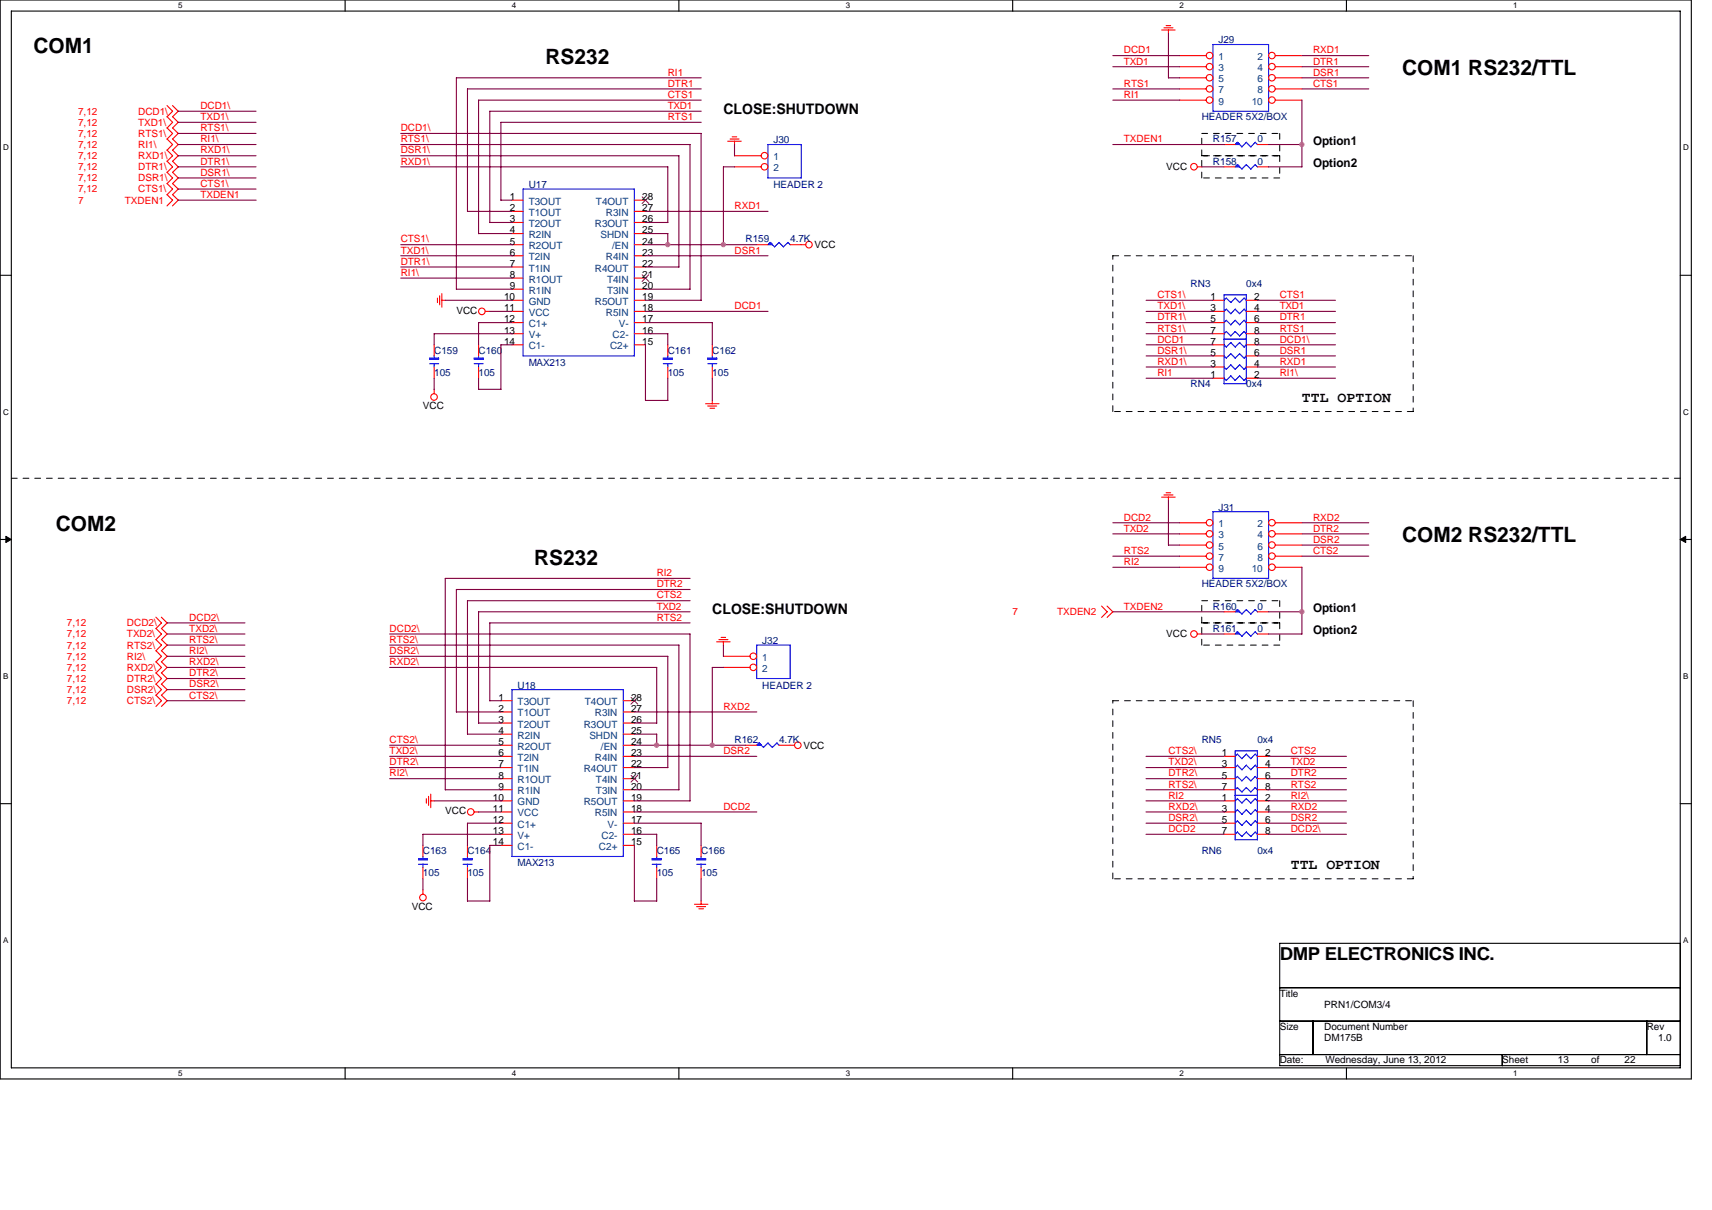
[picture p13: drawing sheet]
<svg xmlns="http://www.w3.org/2000/svg" width="297mm" height="210mm" viewBox="0 0 297 210" stroke-linecap="round" stroke-linejoin="round" font-family="sans-serif">
<defs><g id="words">
<g font-size="3.7">
<text x="5.8" y="9.2">COM1</text>
<text x="94.6" y="11.1">RS232</text>
<text x="243.3" y="13">COM1 RS232/TTL</text>
<text x="9.7" y="92.2">COM2</text>
<text x="243.3" y="94.1">COM2 RS232/TTL</text>
<text x="92.7" y="98">RS232</text>
</g>
<text font-size="3.1" x="222" y="166.6">DMP ELECTRONICS INC.</text>
<g font-size="2.5">
<text x="125.5" y="19.7">CLOSE:SHUTDOWN</text>
<text x="225.9" y="69.7">TTL OPTION</text>
<text x="123.6" y="106.6">CLOSE:SHUTDOWN</text>
<text x="224" y="150.7">TTL OPTION</text>
</g>
<g font-size="2.1">
<text x="227.8" y="25.1">Option1</text>
<text x="227.8" y="29">Option2</text>
<text x="227.8" y="106.2">Option1</text>
<text x="227.8" y="110.1">Option2</text>
</g>
<g font-size="1.7" fill="#f00">
<text x="195" y="9.3">DCD1</text>
<text x="195" y="11.2">TXD1</text>
<text x="227.8" y="9.3">RXD1</text>
<text x="227.8" y="11.2">DTR1</text>
<text x="115.9" y="15.1">DTR1</text>
<text x="115.9" y="13.1">RI1</text>
<text x="115.9" y="17">CTS1</text>
<text x="195" y="15.1">RTS1</text>
<text x="195" y="17">RI1</text>
<text x="227.8" y="15.1">CTS1</text>
<text x="227.8" y="13.1">DSR1</text>
<text x="13.5" y="19.9">7,12</text>
<text x="13.5" y="23.7">7,12</text>
<text x="13.5" y="21.8">7,12</text>
<text x="24" y="19.9">DCD1\</text>
<text x="24" y="23.7">RTS1\</text>
<text x="24" y="21.8">TXD1\</text>
<text x="34.8" y="20.8">TXD1\</text>
<text x="34.8" y="18.9">DCD1\</text>
<text x="34.8" y="22.8">RTS1\</text>
<text x="69.5" y="22.8">DCD1\</text>
<text x="115.9" y="18.9">TXD1</text>
<text x="115.9" y="20.8">RTS1</text>
<text x="13.5" y="29.5">7,12</text>
<text x="13.5" y="27.6">7,12</text>
<text x="13.5" y="25.7">7,12</text>
<text x="24" y="29.5">DTR1\</text>
<text x="24" y="27.6">RXD1\</text>
<text x="24" y="25.7">RI1\</text>
<text x="34.8" y="24.7">RI1\</text>
<text x="34.8" y="26.6">RXD1\</text>
<text x="34.8" y="28.6">DTR1\</text>
<text x="69.5" y="24.7">RTS1\</text>
<text x="69.5" y="28.6">RXD1\</text>
<text x="69.5" y="26.6">DSR1\</text>
<text x="195" y="24.7">TXDEN1</text>
<text x="13.5" y="35.3">7</text>
<text x="13.5" y="33.4">7,12</text>
<text x="13.5" y="31.5">7,12</text>
<text x="21.7" y="35.3">TXDEN1</text>
<text x="24" y="33.4">CTS1\</text>
<text x="24" y="31.5">DSR1\</text>
<text x="34.8" y="34.4">TXDEN1</text>
<text x="34.8" y="30.5">DSR1\</text>
<text x="34.8" y="32.4">CTS1\</text>
<text x="127.4" y="36.3">RXD1</text>
<text x="69.5" y="44">TXD1\</text>
<text x="69.5" y="42.1">CTS1\</text>
<text x="69.5" y="47.9">RI1\</text>
<text x="69.5" y="45.9">DTR1\</text>
<text x="127.4" y="44">DSR1</text>
<text x="127.4" y="53.7">DCD1</text>
<text x="200.8" y="51.7">CTS1\</text>
<text x="200.8" y="53.7">TXD1\</text>
<text x="222" y="51.7">CTS1</text>
<text x="222" y="53.7">TXD1</text>
<text x="200.8" y="59.5">DCD1</text>
<text x="200.8" y="55.6">DTR1\</text>
<text x="200.8" y="57.5">RTS1\</text>
<text x="222" y="57.5">RTS1</text>
<text x="222" y="59.5">DCD1\</text>
<text x="222" y="55.6">DTR1</text>
<text x="200.8" y="61.4">DSR1\</text>
<text x="200.8" y="65.2">RI1</text>
<text x="200.8" y="63.3">RXD1\</text>
<text x="222" y="61.4">DSR1</text>
<text x="222" y="65.2">RI1\</text>
<text x="222" y="63.3">RXD1</text>
<text x="195" y="90.3">DCD2</text>
<text x="195" y="92.3">TXD2</text>
<text x="227.8" y="90.3">RXD2</text>
<text x="227.8" y="92.3">DTR2</text>
<text x="227.8" y="94.2">DSR2</text>
<text x="113.9" y="100">RI2</text>
<text x="113.9" y="101.9">DTR2</text>
<text x="195" y="96.1">RTS2</text>
<text x="195" y="98.1">RI2</text>
<text x="227.8" y="96.1">CTS2</text>
<text x="32.8" y="107.7">DCD2\</text>
<text x="113.9" y="103.8">CTS2</text>
<text x="113.9" y="107.7">RTS2</text>
<text x="113.9" y="105.8">TXD2</text>
<text x="175.7" y="106.7">7</text>
<text x="183.4" y="106.7">TXDEN2</text>
<text x="195" y="105.8">TXDEN2</text>
<text x="11.6" y="108.7">7,12</text>
<text x="11.6" y="110.6">7,12</text>
<text x="11.6" y="112.5">7,12</text>
<text x="22" y="108.7">DCD2\</text>
<text x="22" y="110.6">TXD2\</text>
<text x="22" y="112.5">RTS2\</text>
<text x="32.8" y="109.6">TXD2\</text>
<text x="32.8" y="111.6">RTS2\</text>
<text x="32.8" y="113.5">RI2\</text>
<text x="67.6" y="109.6">DCD2\</text>
<text x="67.6" y="111.6">RTS2\</text>
<text x="67.6" y="113.5">DSR2\</text>
<text x="11.6" y="114.5">7,12</text>
<text x="11.6" y="116.4">7,12</text>
<text x="11.6" y="118.3">7,12</text>
<text x="22" y="114.5">RI2\</text>
<text x="22" y="116.4">RXD2\</text>
<text x="22" y="118.3">DTR2\</text>
<text x="32.8" y="115.4">RXD2\</text>
<text x="32.8" y="117.4">DTR2\</text>
<text x="32.8" y="119.3">DSR2\</text>
<text x="67.6" y="115.4">RXD2\</text>
<text x="11.6" y="120.3">7,12</text>
<text x="11.6" y="122.2">7,12</text>
<text x="22" y="120.3">DSR2\</text>
<text x="22" y="122.2">CTS2\</text>
<text x="32.8" y="121.2">CTS2\</text>
<text x="125.5" y="123.1">RXD2</text>
<text x="67.6" y="130.9">TXD2\</text>
<text x="67.6" y="128.9">CTS2\</text>
<text x="125.5" y="130.9">DSR2</text>
<text x="202.7" y="130.9">CTS2\</text>
<text x="224" y="130.9">CTS2</text>
<text x="67.6" y="132.8">DTR2\</text>
<text x="67.6" y="134.7">RI2\</text>
<text x="202.7" y="132.8">TXD2\</text>
<text x="202.7" y="136.7">RTS2\</text>
<text x="202.7" y="134.7">DTR2\</text>
<text x="224" y="134.7">DTR2</text>
<text x="224" y="136.7">RTS2</text>
<text x="224" y="132.8">TXD2</text>
<text x="125.5" y="140.5">DCD2</text>
<text x="202.7" y="140.5">RXD2\</text>
<text x="202.7" y="142.5">DSR2\</text>
<text x="202.7" y="138.6">RI2</text>
<text x="224" y="138.6">RI2\</text>
<text x="224" y="142.5">DSR2</text>
<text x="224" y="140.5">RXD2</text>
<text x="202.7" y="144.4">DCD2</text>
<text x="224" y="144.4">DCD2\</text>
</g>
<g font-size="1.7" fill="#000080">
<text x="211.4" y="7.5">J29</text>
<text x="208.5" y="20.8">HEADER 5X2/BOX</text>
<text x="134.2" y="24.9">J30</text>
<text x="210.5" y="28.6">R158</text>
<text x="210.5" y="24.7">R157</text>
<text x="218.2" y="28.6">0</text>
<text x="218.2" y="24.7">0</text>
<text x="91.7" y="32.6">U17</text>
<text x="134.2" y="32.6">HEADER 2</text>
<text x="129.4" y="42.1">R159</text>
<text x="137.1" y="42.1">4.7K</text>
<text x="206.6" y="49.8">RN3</text>
<text x="216.2" y="49.8">0x4</text>
<text x="75.3" y="61.4">C159</text>
<text x="75.3" y="65.2">105</text>
<text x="83" y="61.4">C160</text>
<text x="83" y="65.2">105</text>
<text x="91.7" y="63.5">MAX213</text>
<text x="115.9" y="61.4">C161</text>
<text x="115.9" y="65.2">105</text>
<text x="123.6" y="61.4">C162</text>
<text x="123.6" y="65.2">105</text>
<text x="206.6" y="67.2">RN4</text>
<text x="216.2" y="67.2">0x4</text>
<text x="211.4" y="88.6">J31</text>
<text x="208.5" y="101.9">HEADER 5X2/BOX</text>
<text x="210.5" y="105.8">R160</text>
<text x="218.2" y="105.8">0</text>
<text x="132.3" y="111.8">J32</text>
<text x="210.5" y="109.6">R161</text>
<text x="218.2" y="109.6">0</text>
<text x="89.8" y="119.5">U18</text>
<text x="132.3" y="119.5">HEADER 2</text>
<text x="127.4" y="128.9">R162</text>
<text x="135.2" y="128.9">4.7K</text>
<text x="208.5" y="128.9">RN5</text>
<text x="218.2" y="128.9">0x4</text>
<text x="73.4" y="148.3">C163</text>
<text x="81.1" y="148.3">C164</text>
<text x="113.9" y="148.3">C165</text>
<text x="121.6" y="148.3">C166</text>
<text x="208.5" y="148.3">RN6</text>
<text x="218.2" y="148.3">0x4</text>
<text x="73.4" y="152.1">105</text>
<text x="81.1" y="152.1">105</text>
<text x="89.8" y="150.4">MAX213</text>
<text x="113.9" y="152.1">105</text>
<text x="121.6" y="152.1">105</text>
</g>
<g font-size="1.7" fill="#004080">
<text x="211.4" y="10.4">1</text>
<text x="218.2" y="10.4">2</text>
<text x="211.4" y="12.4">3</text>
<text x="211.4" y="14.3">5</text>
<text x="211.4" y="16.2">7</text>
<text x="218.2" y="12.4">4</text>
<text x="218.2" y="14.3">6</text>
<text x="218.2" y="16.2">8</text>
<text x="211.4" y="18.2">9</text>
<text x="217.2" y="18.2">10</text>
<text x="134.2" y="27.8">1</text>
<text x="134.2" y="29.7">2</text>
<text x="91.7" y="35.5">T3OUT</text>
<text x="103.4" y="35.5">T4OUT</text>
<text x="91.7" y="37.5">T1OUT</text>
<text x="91.7" y="39.4">T2OUT</text>
<text x="91.7" y="41.3">R2IN</text>
<text x="103.2" y="39.4">R3OUT</text>
<text x="104.2" y="41.3">SHDN</text>
<text x="105.1" y="37.5">R3IN</text>
<text x="91.7" y="43.2">R2OUT</text>
<text x="91.7" y="45.2">T2IN</text>
<text x="91.7" y="47.1">T1IN</text>
<text x="103.2" y="47.1">R4OUT</text>
<text x="105.1" y="45.2">R4IN</text>
<text x="106.2" y="43.2">/EN</text>
<text x="91.7" y="49">R1OUT</text>
<text x="91.7" y="51">R1IN</text>
<text x="91.7" y="52.9">GND</text>
<text x="103.2" y="52.9">R5OUT</text>
<text x="105.3" y="51">T3IN</text>
<text x="105.3" y="49">T4IN</text>
<text x="91.7" y="54.8">VCC</text>
<text x="91.7" y="56.8">C1+</text>
<text x="91.7" y="58.7">V+</text>
<text x="105.1" y="54.8">R5IN</text>
<text x="106.3" y="58.7">C2-</text>
<text x="107.4" y="56.8">V-</text>
<text x="91.7" y="60.6">C1-</text>
<text x="105.9" y="60.6">C2+</text>
<text x="211.4" y="91.5">1</text>
<text x="211.4" y="93.4">3</text>
<text x="211.4" y="95.4">5</text>
<text x="218.2" y="91.5">2</text>
<text x="218.2" y="93.4">4</text>
<text x="218.2" y="95.4">6</text>
<text x="211.4" y="97.3">7</text>
<text x="211.4" y="99.2">9</text>
<text x="217.2" y="99.2">10</text>
<text x="218.2" y="97.3">8</text>
<text x="132.3" y="114.7">1</text>
<text x="132.3" y="116.6">2</text>
<text x="89.8" y="122.4">T3OUT</text>
<text x="89.8" y="124.3">T1OUT</text>
<text x="101.5" y="122.4">T4OUT</text>
<text x="103.2" y="124.3">R3IN</text>
<text x="89.8" y="126.3">T2OUT</text>
<text x="89.8" y="128.2">R2IN</text>
<text x="89.8" y="130.1">R2OUT</text>
<text x="101.3" y="126.3">R3OUT</text>
<text x="102.3" y="128.2">SHDN</text>
<text x="104.3" y="130.1">/EN</text>
<text x="89.8" y="132">T2IN</text>
<text x="89.8" y="134">T1IN</text>
<text x="89.8" y="135.9">R1OUT</text>
<text x="89.8" y="137.8">R1IN</text>
<text x="101.3" y="134">R4OUT</text>
<text x="103.2" y="132">R4IN</text>
<text x="103.4" y="137.8">T3IN</text>
<text x="103.4" y="135.9">T4IN</text>
<text x="89.8" y="139.8">GND</text>
<text x="89.8" y="141.7">VCC</text>
<text x="89.8" y="143.6">C1+</text>
<text x="101.3" y="139.8">R5OUT</text>
<text x="103.2" y="141.7">R5IN</text>
<text x="105.4" y="143.6">V-</text>
<text x="89.8" y="145.6">V+</text>
<text x="89.8" y="147.5">C1-</text>
<text x="103.9" y="147.5">C2+</text>
<text x="104.4" y="145.6">C2-</text>
</g>
<g font-size="1.7">
<text x="202.3" y="29.5">VCC</text>
<text x="88.4" y="34.7">1</text>
<text x="111.4" y="34.7">28</text>
<text x="88.4" y="36.7">2</text>
<text x="88.4" y="38.6">3</text>
<text x="88.4" y="40.5">4</text>
<text x="111.4" y="40.5">25</text>
<text x="111.4" y="38.6">26</text>
<text x="111.4" y="36.7">27</text>
<text x="88.4" y="42.4">5</text>
<text x="88.4" y="44.4">6</text>
<text x="88.4" y="46.3">7</text>
<text x="111.4" y="46.3">22</text>
<text x="111.4" y="44.4">23</text>
<text x="111.4" y="42.4">24</text>
<text x="141.3" y="43.1">VCC</text>
<text x="87.5" y="52.1">10</text>
<text x="88.4" y="48.2">8</text>
<text x="88.4" y="50.2">9</text>
<text x="111.4" y="52.1">19</text>
<text x="111.4" y="50.2">20</text>
<text x="111.4" y="48.2">21</text>
<text x="210.1" y="52.1">1</text>
<text x="217.6" y="52.1">2</text>
<text x="79.2" y="54.4">VCC</text>
<text x="87.5" y="54">11</text>
<text x="87.5" y="56">12</text>
<text x="87.5" y="57.9">13</text>
<text x="87.5" y="59.8">14</text>
<text x="111.4" y="59.8">15</text>
<text x="111.4" y="57.9">16</text>
<text x="111.4" y="56">17</text>
<text x="111.4" y="54">18</text>
<text x="210.1" y="54">3</text>
<text x="210.1" y="56">5</text>
<text x="210.1" y="57.9">7</text>
<text x="210.1" y="59.8">7</text>
<text x="217.6" y="54">4</text>
<text x="217.6" y="56">6</text>
<text x="217.6" y="57.9">8</text>
<text x="217.6" y="59.8">8</text>
<text x="210.1" y="65.6">1</text>
<text x="210.1" y="63.7">3</text>
<text x="210.1" y="61.7">5</text>
<text x="217.6" y="65.6">2</text>
<text x="217.6" y="63.7">4</text>
<text x="217.6" y="61.7">6</text>
<text x="73.4" y="71">VCC</text>
<text x="202.3" y="110.6">VCC</text>
<text x="86.5" y="121.6">1</text>
<text x="86.5" y="123.5">2</text>
<text x="86.5" y="125.5">3</text>
<text x="109.5" y="125.5">26</text>
<text x="109.5" y="123.5">27</text>
<text x="109.5" y="121.6">28</text>
<text x="86.5" y="127.4">4</text>
<text x="86.5" y="129.3">5</text>
<text x="86.5" y="131.2">6</text>
<text x="109.5" y="131.2">23</text>
<text x="109.5" y="129.3">24</text>
<text x="109.5" y="127.4">25</text>
<text x="139.4" y="129.9">VCC</text>
<text x="212" y="131.2">1</text>
<text x="219.5" y="131.2">2</text>
<text x="86.5" y="133.2">7</text>
<text x="86.5" y="135.1">8</text>
<text x="86.5" y="137">9</text>
<text x="109.5" y="137">20</text>
<text x="109.5" y="135.1">21</text>
<text x="109.5" y="133.2">22</text>
<text x="212" y="133.2">3</text>
<text x="212" y="135.1">5</text>
<text x="212" y="137">7</text>
<text x="219.5" y="133.2">4</text>
<text x="219.5" y="135.1">6</text>
<text x="219.5" y="137">8</text>
<text x="77.3" y="141.3">VCC</text>
<text x="85.5" y="139">10</text>
<text x="85.5" y="140.9">11</text>
<text x="85.5" y="142.8">12</text>
<text x="109.5" y="142.8">17</text>
<text x="109.5" y="140.9">18</text>
<text x="109.5" y="139">19</text>
<text x="212" y="139">1</text>
<text x="212" y="140.9">3</text>
<text x="212" y="142.8">5</text>
<text x="219.5" y="139">2</text>
<text x="219.5" y="140.9">4</text>
<text x="219.5" y="142.8">6</text>
<text x="85.5" y="144.8">13</text>
<text x="85.5" y="146.7">14</text>
<text x="109.5" y="146.7">15</text>
<text x="109.5" y="144.8">16</text>
<text x="212" y="144.8">7</text>
<text x="219.5" y="144.8">8</text>
<text x="71.5" y="157.9">VCC</text>
<text x="222" y="173">Title</text>
<text x="222" y="178.8">Size</text>
<text x="229.8" y="174.9">PRN1/COM3/4</text>
<text x="229.8" y="178.8">Document Number</text>
<text x="285.7" y="178.8">Rev</text>
<text x="222" y="184.6">Date:</text>
<text x="229.8" y="180.7">DM175B</text>
<text x="230" y="184.6">Wednesday, June 13, 2012</text>
<text x="260.6" y="184.6">Sheet</text>
<text x="270.3" y="184.6">13</text>
<text x="276.1" y="184.6">of</text>
<text x="281.9" y="184.6">22</text>
<text x="287.7" y="180.7">1.0</text>
</g>
<g font-size="1.4">
<text x="30.9" y="1.5">5</text>
<text x="88.8" y="1.5">4</text>
<text x="146.7" y="1.5">3</text>
<text x="204.7" y="1.5">2</text>
<text x="262.6" y="1.5">1</text>
<text x=".5" y="26.1">D</text>
<text x="292" y="26.1">D</text>
<text x=".5" y="71.9">C</text>
<text x="292" y="71.9">C</text>
<text x=".5" y="117.8">B</text>
<text x="292" y="117.8">B</text>
<text x=".5" y="163.6">A</text>
<text x="292" y="163.6">A</text>
<text x="30.9" y="186.8">5</text>
<text x="88.8" y="186.8">4</text>
<text x="146.7" y="186.8">3</text>
<text x="204.7" y="186.8">2</text>
<text x="262.6" y="186.8">1</text>
</g>
</g></defs>
<path d="M0 0h293.5v187.2h-293.5zM2 1.9h289.5v183.4h-289.5z" fill="none" stroke="#000" stroke-width=".19"/>
<g fill="#fff">
<path d="M30.9 .2h.8v1.6h-.8z"/>
<path d="M30.9 185.5h.8v1.6h-.8z"/>
</g>
<path d="M59.9 0v1.9M59.9 185.3v1.9" fill="none" stroke="#000" stroke-width=".19"/>
<g fill="#fff">
<path d="M88.8 .2h.8v1.6h-.8z"/>
<path d="M88.8 185.5h.8v1.6h-.8z"/>
</g>
<path d="M117.8 0v1.9M117.8 185.3v1.9" fill="none" stroke="#000" stroke-width=".19"/>
<g fill="#fff">
<path d="M146.7 .2h.8v1.6h-.8z"/>
<path d="M146.7 185.5h.8v1.6h-.8z"/>
</g>
<path d="M175.7 0v1.9M175.7 185.3v1.9" fill="none" stroke="#000" stroke-width=".19"/>
<g fill="#fff">
<path d="M204.7 .2h.7v1.6h-.7z"/>
<path d="M204.7 185.5h.7v1.6h-.7z"/>
</g>
<path d="M233.6 0v1.9M233.6 185.3v1.9" fill="none" stroke="#000" stroke-width=".19"/>
<g fill="#fff">
<path d="M262.6 .2h.7v1.6h-.7z"/>
<path d="M262.6 185.5h.7v1.6h-.7z"/>
<path d="M.5 24.8h1v1.6h-1z"/>
<path d="M292 24.8h1v1.6h-1z"/>
<path d="M.5 70.7h1v1.5h-1z"/>
<path d="M292 70.7h1v1.5h-1z"/>
</g>
<path d="M0 47.8h2M291.5 47.8h2" fill="none" stroke="#000" stroke-width=".19"/>
<g fill="#fff">
<path d="M.5 116.5h.9v1.6h-.9z"/>
<path d="M292 116.5h.9v1.6h-.9z"/>
</g>
<path d="M0 93.6h2M291.5 93.6h2" fill="none" stroke="#000" stroke-width=".19"/>
<path d="M1 93.1l1 .5-1 .5zM291.5 93.6l1-.5v1z" fill="#000" stroke="#000" stroke-width=".17"/>
<g fill="#fff">
<path d="M.5 162.4h.9v1.5h-.9z"/>
<path d="M292 162.4h.9v1.5h-.9z"/>
</g>
<path d="M0 139.5h2M291.5 139.5h2M222 163.7h69.5v21.2h-69.5zM222 171.4h69.5M222 177.2h69.5M227.8 177.2v5.8M285.7 177.2v5.8M222 183h69.5M260.6 183v1.9" fill="none" stroke="#000" stroke-width=".19"/>
<g fill="none" stroke="#000" stroke-width=".17" stroke-dasharray="1 1 1 1 1 1 1 1">
<path d="M208.5 23.2h13.5M208.5 27v-3.8M208.5 27h13.5M208.5 30.9v-3.9M222 23.2v3.8M222 27h-13.5M222 27v3.9M222 30.9h-13.5M193.1 44.4h52.1M245.2 44.4v27M193.1 71.4v-27M245.2 71.4h-52.1"/>
<path d="M2 83h289.5M208.5 104.2h13.5M208.5 108.1v-3.9M208.5 108.1h13.5M208.5 112v-3.9M222 104.2v3.9M222 108.1h-13.5M222 108.1v3.9M222 112h-13.5M193.1 121.6h52.1M245.2 121.6v30.9M193.1 152.5v-30.9"/>
<path d="M245.2 152.5h-52.1"/>
</g>
<g fill="none" stroke="#f00" stroke-width=".19">
<path d="M29 18.3l.9 1-.9 1 .9 .9-.9 1M29.9 18.3l1 1-1 1 1 .9-1 1M201.5 5.2h2.4M201.9 4.8h1.6M202.3 4.4h.8M202.7 5.2v.6M204.7 9.7h4.6M204.7 11.6h4.6M204.7 13.5h4.6M204.7 15.4h4.6M204.7 17.4h4.6M221.3 9.7h4.6"/>
<path d="M221.3 11.6h4.6M221.3 13.5h4.6M221.3 15.4h4.6M221.3 17.4h4.6M29 31.8l.9 1-.9 1M29 28l.9 1-.9 .9M29 33.8l.9 .9-.9 1M29 22.2l.9 1-.9 1M29 29.9l.9 1-.9 1M29 26l.9 1-.9 1M29 24.1l.9 1-.9 1M29.9 31.8l1 1-1 1"/>
<path d="M29.9 28l1 1-1 .9M29.9 33.8l1 .9-1 1M29.9 22.2l1 1-1 1M29.9 29.9l1 1-1 1M29.9 26l1 1-1 1M29.9 24.1l1 1-1 1M88.8 34.7h2M88.8 36.7h2M88.8 38.6h2M110.1 34.7h1.9M110.1 36.7h1.9M110.1 38.6h1.9"/>
<path d="M126.3 24.5h2.3M126.7 24.1h1.5M127 23.7h.8M127.4 24.5v.6M127.4 29h4.7M127.4 27h4.7M207.7 29h.8M212.4 29h1.9M212.4 25.1h1.9M218.2 29h1.9M218.2 25.1h1.9M75.3 59.8v2"/>
<path d="M75.9 51.7v.8M76.3 51.3v1.6M76.6 52.1h.7M76.7 50.9v2.4M83 59.8v2M84.2 54h.8M88.8 54h2M88.8 52.1h2M88.8 42.5h2M88.8 40.5h2M88.8 44.4h2M88.8 46.3h2"/>
<path d="M88.8 48.3h2M88.8 50.2h2M88.8 56h2M88.8 57.9h2M88.8 59.8h2M110.1 54h1.9M110.1 52.1h1.9M110.1 42.5h1.9M110.1 40.5h1.9M110.1 44.4h1.9M110.1 46.3h1.9M110.1 48.3h1.9"/>
<path d="M110.1 50.2h1.9M110.1 56h1.9M110.1 57.9h1.9M110.1 59.8h1.9M115.9 59.8v2M123.6 59.8v2M131.3 42.5h1.9M137.1 42.5h2.7M210.5 54h1.9M210.5 52.1h1.9M210.5 56h1.9M210.5 57.9h1.9"/>
<path d="M210.5 59.8h1.9M216.2 54h2M216.2 52.1h2M216.2 56h2M216.2 57.9h2M216.2 59.8h2M75.3 63.7v1.9M75.3 67.5v.8M83 63.7v1.9M115.9 63.7v1.9M122.4 70.1h2.4M122.8 70.5h1.6"/>
<path d="M123.2 70.8h.8M123.6 63.7v1.9M123.6 69.5v.6M210.5 65.6h1.9M210.5 63.7h1.9M210.5 61.8h1.9M216.2 65.6h2M216.2 63.7h2M216.2 61.8h2M201.5 86.3h2.4M201.9 85.9h1.6M202.3 85.5h.8"/>
<path d="M202.7 86.3v.6M204.7 90.7h4.6M204.7 92.6h4.6M204.7 94.6h4.6M204.7 96.5h4.6M204.7 98.4h4.6M221.3 90.7h4.6M221.3 92.6h4.6M221.3 94.6h4.6M221.3 96.5h4.6M221.3 98.4h4.6M27 107.1l1 1-1 1"/>
<path d="M27 109.1l1 .9-1 1M27 111l1 1-1 .9M27 112.9l1 1-1 1M27 114.8l1 1-1 1M27 116.8l1 1-1 .9M27 118.7l1 1-1 1M28 107.1l1 1-1 1M28 109.1l1 .9-1 1M28 111l1 1-1 .9M28 112.9l1 1-1 1M28 114.8l1 1-1 1M28 116.8l1 1-1 .9"/>
<path d="M28 118.7l1 1-1 1M124.3 111.4h2.4M124.7 111h1.6M125.1 110.6h.8M125.5 111.4v.6M125.5 113.9h4.6M125.5 115.8h4.6M191.1 105.2l1 1-1 .9M192.1 105.2l1 1-1 .9M207.7 110h.8M212.4 110h1.9M212.4 106.2h1.9"/>
<path d="M218.2 110h1.9M218.2 106.2h1.9M27 120.6l1 1-1 1M28 120.6l1 1-1 1M74 138.6v.8M74.4 138.2v1.6M74.7 139h.6M74.7 137.8v2.4M86.9 139h1.9M86.9 129.3h1.9M86.9 121.6h1.9M86.9 123.5h1.9"/>
<path d="M86.9 125.5h1.9M86.9 127.4h1.9M86.9 131.3h1.9M86.9 133.2h1.9M86.9 135.1h1.9M86.9 137.1h1.9M108.1 139h2M108.1 129.3h2M108.1 121.6h2M108.1 123.5h2M108.1 125.5h2M108.1 127.4h2"/>
<path d="M108.1 131.3h2M108.1 133.2h2M108.1 135.1h2M108.1 137.1h2M129.4 129.3h1.9M135.2 129.3h2.7M212.4 139h1.9M212.4 131.3h1.9M212.4 133.2h1.9M212.4 135.1h1.9M212.4 137.1h1.9M218.2 139h1.9"/>
<path d="M218.2 131.3h1.9M218.2 133.2h1.9M218.2 135.1h1.9M218.2 137.1h1.9M73.4 146.7v1.9M73.4 150.6v1.9M73.4 154.4v.8M81.1 146.7v1.9M81.1 150.6v1.9M82.3 140.9h.8M86.9 140.9h1.9M86.9 142.9h1.9"/>
<path d="M86.9 144.8h1.9M86.9 146.7h1.9M108.1 140.9h2M108.1 142.9h2M108.1 144.8h2M108.1 146.7h2M113.9 146.7v1.9M113.9 150.6v1.9M120.5 156.9h2.3M120.9 157.3h1.5M121.3 157.7h.8M121.6 146.7v1.9"/>
<path d="M121.6 150.6v1.9M121.6 156.4v.6M212.4 140.9h1.9M212.4 142.9h1.9M212.4 144.8h1.9M218.2 140.9h1.9M218.2 142.9h1.9M218.2 144.8h1.9"/>
<circle cx="209.9" cy="15.4" r=".57"/>
<circle cx="209.9" cy="9.6" r=".57"/>
<circle cx="209.9" cy="17.4" r=".57"/>
<circle cx="209.9" cy="13.5" r=".57"/>
<circle cx="209.9" cy="11.6" r=".57"/>
<circle cx="220.7" cy="15.4" r=".57"/>
<circle cx="220.7" cy="9.6" r=".57"/>
<circle cx="220.7" cy="17.4" r=".57"/>
<circle cx="220.7" cy="13.5" r=".57"/>
<circle cx="220.7" cy="11.6" r=".57"/>
<circle cx="132.7" cy="27" r=".57"/>
<circle cx="132.7" cy="28.9" r=".57"/>
<circle cx="207.2" cy="28.9" r=".57"/>
<circle cx="83.6" cy="54" r=".57"/>
<circle cx="140.4" cy="42.5" r=".57"/>
<circle cx="75.3" cy="68.9" r=".57"/>
<circle cx="209.9" cy="94.6" r=".57"/>
<circle cx="209.9" cy="90.7" r=".57"/>
<circle cx="209.9" cy="92.6" r=".57"/>
<circle cx="209.9" cy="96.5" r=".57"/>
<circle cx="209.9" cy="98.4" r=".57"/>
<circle cx="220.7" cy="94.6" r=".57"/>
<circle cx="220.7" cy="90.7" r=".57"/>
<circle cx="220.7" cy="92.6" r=".57"/>
<circle cx="220.7" cy="96.5" r=".57"/>
<circle cx="220.7" cy="98.4" r=".57"/>
<circle cx="130.7" cy="113.9" r=".57"/>
<circle cx="130.7" cy="115.8" r=".57"/>
<circle cx="207.2" cy="110" r=".57"/>
<circle cx="138.4" cy="129.3" r=".57"/>
<circle cx="73.4" cy="155.8" r=".57"/>
<circle cx="81.7" cy="140.9" r=".57"/>
</g>
<g fill="none" stroke="#00f" stroke-width=".19">
<path d="M210.5 7.7h9.6v11.6h-9.6zM90.8 32.8h19.3v29h-19.3zM133.2 25.1h5.8v5.8h-5.8zM214.7 28.6l.8 .8M214.7 28.6l-.4 .4M216.2 28.6l.8 .8M216.2 24.7l.8 .8M216.3 28.6l-.8 .7M216.3 24.7l-.8 .8-.8-.8-.4 .4M217.8 28.6l.4 .4M217.8 28.6l-.8 .7M218.2 25.1l-.4-.4-.8 .8"/>
<path d="M133.2 42.5l.4-.4 .8 .8M135.2 42.1l.8 .8 .7-.8 .4 .4M135.2 42.1l-.8 .7M212.4 58.9h3.8M212.4 59.8l.4 .4M212.8 51.7l.8 .8M212.8 53.7l.8 .8M212.8 55.6l.8 .8M212.8 57.5l.8 .8M212.8 51.7l-.4 .4M212.8 53.6l-.4 .4M212.8 55.6l-.4 .4"/>
<path d="M212.8 57.5l-.4 .4M213.5 54.4l.8-.8 .8 .9M213.5 56.4l.8-.8 .8 .8M213.5 58.3l.8-.8 .8 .8M213.5 59.5l.8 .7M213.6 59.4l-.8 .8M214.3 51.7l.8 .8M214.3 51.7l-.8 .8M215.1 59.5l.8 .7M215.1 59.4l-.8 .8M215.9 51.7l.4 .4M215.9 53.7l.4 .4"/>
<path d="M215.9 55.6l.4 .4M215.9 57.5l.4 .4M215.9 51.7l-.8 .8M215.9 53.6l-.8 .8M215.9 55.6l-.8 .8M215.9 57.5l-.8 .8M216.2 51.2v15.4M216.3 51.2h-3.9v15.4h3.9M216.3 59.8l-.4 .4M74.5 63.1h1.6M75.3 61.7v.4M75.3 63.1v.6"/>
<path d="M82.3 63.1h1.5M83 61.7v.4M83 63.1v.6M115.1 63.1h1.5M115.9 61.7v.4M115.9 63.1v.6M122.8 63.1h1.6M123.6 61.7v.4M123.6 63.1v.6M212.4 65.6l.4 .4M212.4 63.7l.4 .4M212.4 61.8l.4 .4"/>
<path d="M213.5 65.2l.8 .8M213.6 65.2l-.8 .8M213.6 63.3l-.8 .8M213.6 61.4l-.8 .7M215.1 65.2l.8 .8M215.1 63.3l.8 .8M215.1 61.4l.8 .8M215.1 63.3l-.8 .8-.8-.8M215.1 61.4l-.8 .8-.8-.8M215.1 65.2l-.8 .8M216.3 65.6l-.4 .4M216.3 63.7l-.4 .4"/>
<path d="M216.3 61.7l-.4 .4M210.5 88.8h9.6v11.6h-9.6zM88.8 119.7h19.3v28.9h-19.3zM131.3 112h5.8v5.8h-5.8zM214.7 105.8l.8 .8M214.7 109.6l.8 .8M214.7 105.8l-.4 .4M214.7 109.6l-.4 .4M216.2 105.8l.8 .8M216.2 109.6l.8 .8M216.3 105.8l-.8 .8M216.3 109.6l-.8 .8"/>
<path d="M217.8 105.8l.4 .4M217.8 109.6l.4 .4M217.8 105.8l-.8 .8M217.8 109.6l-.8 .8M131.7 128.9l.8 .8M131.7 128.9l-.4 .4M133.2 128.9l.8 .8M133.3 128.9l-.8 .8M134.8 128.9l.4 .4M134.8 128.9l-.8 .8M214.3 138h3.9M214.3 131.3l.4-.4 .8 .8"/>
<path d="M214.3 135.1l.4-.4 .8 .8M214.7 136.7l.8 .8M214.7 132.8l-.4 .4M214.7 136.7l-.4 .4M216.2 138.6l.8 .8M216.2 130.9l.8 .8M216.2 132.8l.8 .8M216.2 134.7l.8 .8M216.2 136.7l.8 .8M216.3 138.6l-.8 .8-.8-.8-.4 .4M216.3 130.9l-.8 .8M216.3 132.8l-.8 .8-.8-.8"/>
<path d="M216.3 134.7l-.8 .8M216.3 136.7l-.8 .7M217.8 132.8l.4 .4M217.8 136.7l.4 .4M217.8 132.8l-.8 .8M217.8 136.7l-.8 .7M218.2 139l-.4-.4-.8 .8M218.2 131.3l-.4-.4-.8 .8M218.2 135.1l-.4-.4-.8 .8M72.6 150h1.6M73.4 148.6v.4M73.4 150v.6"/>
<path d="M80.3 150h1.6M81.1 148.6v.4M81.1 150v.6M113.2 150h1.5M113.9 148.6v.4M113.9 150v.6M120.9 150h1.5M121.6 148.6v.4M121.6 150v.6M214.3 145.7l3.9 .1v-15.5h-3.9v15.5M214.3 142.9l.4-.4 .8 .8M214.7 140.5l-.4 .4"/>
<path d="M216.2 140.5l.8 .8M216.2 142.5l.8 .8M216.2 144.4l.8 .8M216.3 140.5l-.8 .8-.8-.8M216.3 142.4l-.8 .8M216.3 144.4l-.8 .8-.8-.8-.4 .4M217.8 140.5l.4 .4M217.8 140.5l-.8 .8M218.2 142.9l-.4-.5-.8 .8M218.2 144.8l-.4-.4-.8 .8"/>
</g>
<g fill="#00f" stroke="#00f" stroke-width=".19">
<path d="M120.9 149v.2h1.5v-.2z" fill-rule="evenodd"/>
<path d="M82.3 62.1v.3h1.5v-.3z" fill-rule="evenodd"/>
<path d="M131.3 129.3l.4-.4 .4 .4-.4-.4 .4 .4z" fill-rule="evenodd"/>
<path d="M122.8 62.1v.3h1.6v-.3z" fill-rule="evenodd"/>
<path d="M214.3 29l.4-.4 .4 .4-.4-.4 .4 .4z" fill-rule="evenodd"/>
<path d="M80.3 149v.2h1.6v-.2z" fill-rule="evenodd"/>
<path d="M133.6 42.1l.4 .4h-.8l.4-.4 .4 .4z" fill-rule="evenodd"/>
<path d="M214.3 106.2l.4-.4 .4 .4-.4-.4 .4 .4z" fill-rule="evenodd"/>
<path d="M115.1 62.1v.3h1.5v-.3z" fill-rule="evenodd"/>
<path d="M214.7 109.6l.4 .4h-.8l.4-.4 .4 .4z" fill-rule="evenodd"/>
<path d="M72.6 149v.2h1.6v-.2z" fill-rule="evenodd"/>
<path d="M214.3 25.1l.4-.4 .4 .4-.4-.4 .4 .4z" fill-rule="evenodd"/>
<path d="M74.5 62.1v.3h1.6v-.3z" fill-rule="evenodd"/>
<path d="M113.2 149v.2h1.5v-.2z" fill-rule="evenodd"/>
</g>
<path d="M111.4 34.2l1.2 1.1M112.6 34.2l-1.2 1.1M111.4 47.7l1.2 1.2M112.6 47.7l-1.2 1.2M109.5 134.6l1.2 1.1M109.5 121l1.2 1.2M110.6 134.6l-1.1 1.1M110.6 121l-1.1 1.2" fill="none" stroke="#804000" stroke-width=".17"/>
<g fill="none" stroke="#800040" stroke-width=".19">
<path d="M30.9 19.3h13.5M121.7 15.4h-40.6v21.3h7.8M121.7 19.3h-36.7v19.3M121.7 17.4h-38.7v23.2M121.7 13.5h-42.5v36.7h9.7M193.1 17.4h11.6M193.1 15.4h11.6M193.1 9.7h11.6M193.1 11.6h11.6M202.7 5.8v7.7M202.7 13.5h2M225.9 15.4h11.6"/>
<path d="M225.9 17.4v11.6h-5.8M225.9 13.5h11.6M225.9 9.7h11.6M225.9 11.6h11.6M30.9 23.2h13.5M30.9 27h13.5M30.9 25.1h13.5M30.9 29h13.5M30.9 21.2h13.5M30.9 30.9h13.5M30.9 32.8h13.5M30.9 34.7h13.5"/>
<path d="M69.5 25.1h50.2v25.1h-7.7M69.5 27h48.3v19.4M69.5 23.2h52.2M69.5 29h46.4M85 38.6h3.9M112 38.6h3.9M112 36.7h21.3M115.9 29v9.6M121.6 23.2v28.9M121.7 21.2h-34.8v13.6l2-.1M127.4 25.1v2M127.5 29h-2v13.5"/>
<path d="M193.1 25.1h19.3M208.5 29h3.9M220.1 25.1h5.8M69.5 48.3h19.4M69.5 46.3h19.4M69.5 44.4h19.4M69.5 42.5h19.4M77.3 52.1h11.6M83 40.5h5.9M85 54h3.9M88.9 56h-5.9v3.9M88.9 59.8h-2v7.8h-3.9v-2"/>
<path d="M88.9 57.9h-13.6v2M112 57.9h3.9M112 59.8v9.7M112 46.3h5.8M112 52.1h9.7M112 56h11.6M112 54h21.3M112 44.4h21.3M112 42.5h19.3M112 40.5h3.9M115.9 40.5v2M115.9 57.9v2"/>
<path d="M123.6 56v3.9M198.9 57.9h11.6M198.9 52.1h11.6M198.9 56h11.6M198.9 54h11.6M198.9 59.8h11.6M218.2 57.9h13.5M218.2 52.1h13.5M218.2 56h13.5M218.2 54h13.5M218.2 59.8h13.5M75.3 65.6v2"/>
<path d="M112 69.5h3.9M115.9 65.6v3.9M123.6 65.6v3.9M198.9 61.8h11.6M198.9 65.6h11.6M198.9 63.7h11.6M218.2 61.8h13.5M218.2 65.6h13.5M218.2 63.7h13.5M193.1 90.7h11.6M193.1 92.6h11.6M193.1 96.5h11.6"/>
<path d="M193.1 98.4h11.6M202.7 86.9v7.7h2M225.9 98.4v11.6h-5.8M225.9 90.7h11.6M225.9 92.6h11.6M225.9 94.6h11.6M225.9 96.5h11.6M29 110h13.5M29 112h13.5M29 115.8h13.5M29 113.9h13.5M29 108.1h13.5"/>
<path d="M29 117.8h13.5M29 119.7h13.5M67.6 110h52.1v29M67.6 115.8h46.3v9.7h-3.8M67.6 112h50.2v25.1h-7.7M67.6 113.9h48.3M115.9 113.9v19.3M119.7 104.2h-38.6v23.2M119.7 108.1h-34.7v13.5M119.7 100.4h-42.4v36.7h9.6M119.7 106.2h-36.7v19.3h3.9M119.7 102.3h-40.5v21.3"/>
<path d="M125.5 112v1.9M125.5 115.8h-1.9v13.5M193.1 106.2h19.3M208.5 110h3.9M220.1 106.2h5.8M29 121.6h13.5M67.6 133.2h19.3M67.6 131.3h19.3M67.6 129.3h19.3M67.6 135.1h19.3M75.3 139h11.6M79.2 123.5h7.7"/>
<path d="M81.1 127.4h5.8M85 121.6h1.9M110.1 133.2h5.8M110.1 123.5h21.2M110.1 139h9.6M110.1 127.4h3.8v1.9M110.1 131.3h21.2M110.1 129.3h19.3M198.8 133.2h13.6M198.8 139h13.6M198.8 131.3h13.6M198.8 137.1h13.6"/>
<path d="M198.8 135.1h13.6M220.1 133.2h13.5M220.1 139h13.5M220.1 131.3h13.5M220.1 137.1h13.5M220.1 135.1h13.5M73.4 152.5v2M81.1 152.5v3.9h3.9M83 140.9h3.9M86.9 142.9h-5.8v3.8M86.9 146.7h-1.9v9.7M86.9 144.8h-13.5v1.9"/>
<path d="M110.1 144.8h3.8v1.9M110.1 146.7v9.7h3.8v-3.9M110.1 140.9h21.2M110.1 142.9h11.6M121.6 142.9v3.8M121.6 152.5v3.9M198.8 140.9h13.6M198.8 142.9h13.6M198.8 144.8h13.6M220.1 140.9h13.5M220.1 142.9h13.5M220.1 144.8h13.5"/>
</g>
<g fill="#f0f" stroke="#f0f" stroke-width=".19">
<circle cx="113.9" cy="129.3" r=".38"/>
<circle cx="115.8" cy="42.4" r=".38"/>
<circle cx="125.5" cy="42.4" r=".38"/>
<circle cx="123.6" cy="129.3" r=".38"/>
<circle cx="225.9" cy="25.1" r=".38"/>
<circle cx="225.9" cy="106.2" r=".38"/>
</g>
<use href="#words"/>
</svg>
